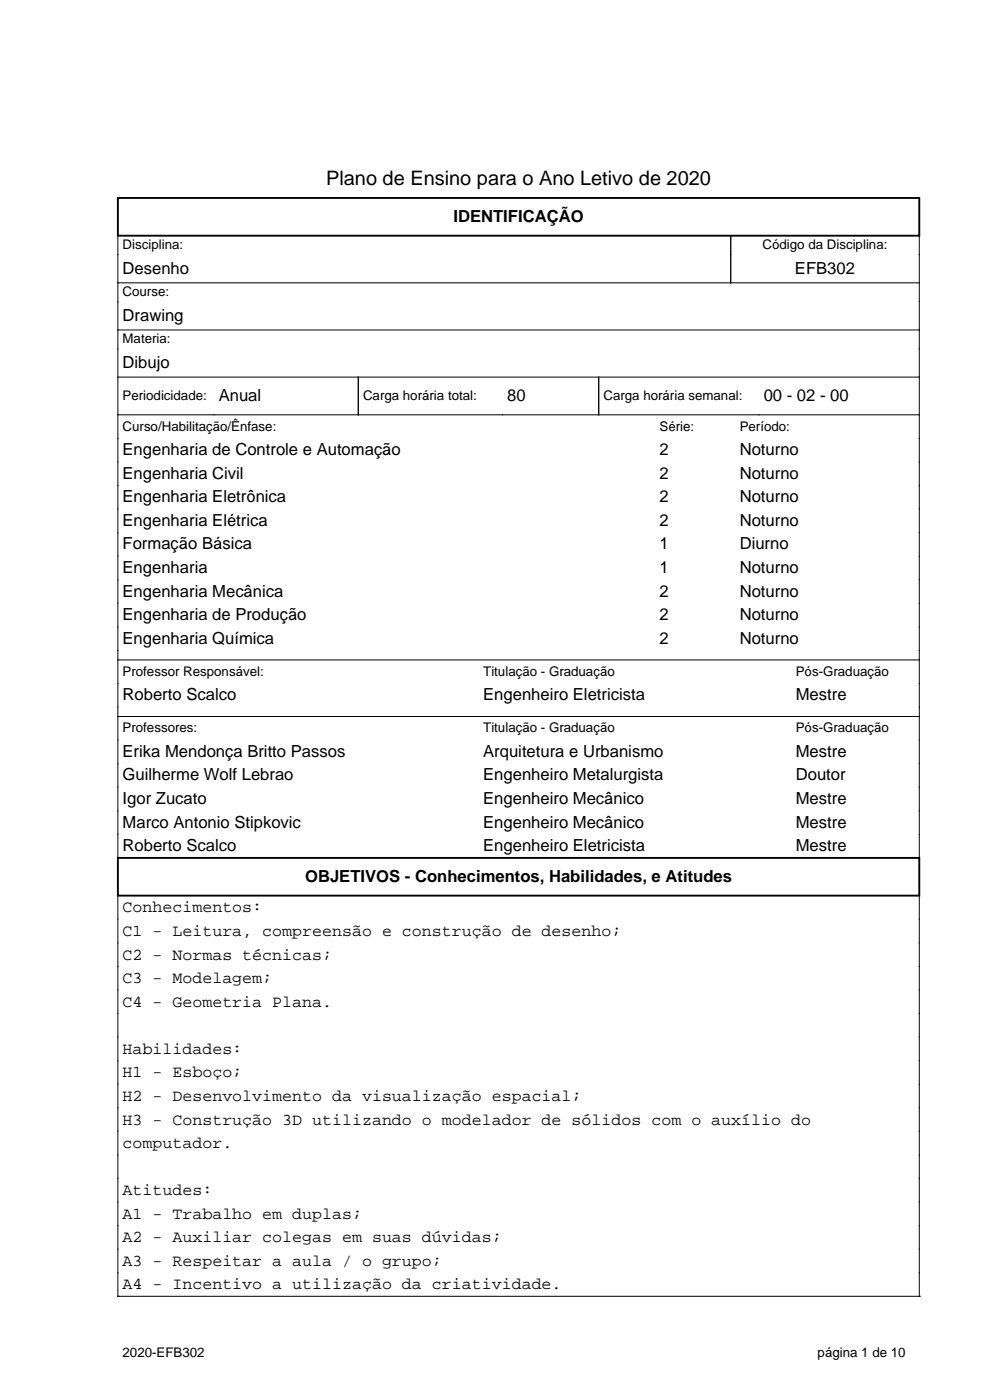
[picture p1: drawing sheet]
<svg xmlns="http://www.w3.org/2000/svg" width="210mm" height="297mm" viewBox="0 0 210 297" stroke-linecap="round" stroke-linejoin="round" font-family="sans-serif">
<defs><g id="words">
<text font-size="4.2" x="69.2" y="39.3">Plano de Ensino para o Ano Letivo de 2020</text>
<g font-size="3.5">
<text x="96.2" y="47.1">IDENTIFICAÇÃO</text>
<text x="26" y="58.1">Desenho</text>
<text x="168.6" y="58.1">EFB302</text>
<text x="26" y="68.1">Drawing</text>
<text x="26" y="78.1">Dibujo</text>
<text x="46.4" y="85.1">Anual</text>
<text x="107.6" y="85.1">80</text>
<text x="162" y="85.1">00 - 02 - 00</text>
<text x="26" y="96.6">Engenharia de Controle e Automação</text>
<text x="26" y="101.6">Engenharia Civil</text>
<text x="139.9" y="96.6">2</text>
<text x="139.9" y="101.6">2</text>
<text x="156.9" y="96.6">Noturno</text>
<text x="156.9" y="101.6">Noturno</text>
<text x="26" y="106.6">Engenharia Eletrônica</text>
<text x="139.9" y="106.6">2</text>
<text x="156.9" y="106.6">Noturno</text>
<text x="26" y="111.6">Engenharia Elétrica</text>
<text x="139.9" y="111.6">2</text>
<text x="156.9" y="111.6">Noturno</text>
<text x="26" y="116.6">Formação Básica</text>
<text x="139.9" y="116.6">1</text>
<text x="156.9" y="116.6">Diurno</text>
<text x="26" y="121.6">Engenharia</text>
<text x="139.9" y="121.6">1</text>
<text x="156.9" y="121.6">Noturno</text>
<text x="26" y="126.6">Engenharia Mecânica</text>
<text x="26" y="131.6">Engenharia de Produção</text>
<text x="139.9" y="126.6">2</text>
<text x="139.9" y="131.6">2</text>
<text x="156.9" y="126.6">Noturno</text>
<text x="156.9" y="131.6">Noturno</text>
<text x="26" y="136.6">Engenharia Química</text>
<text x="139.9" y="136.6">2</text>
<text x="156.9" y="136.6">Noturno</text>
<text x="26" y="148.6">Roberto Scalco</text>
<text x="102.5" y="148.6">Engenheiro Eletricista</text>
<text x="168.8" y="148.6">Mestre</text>
<text x="26" y="160.6">Erika Mendonça Britto Passos</text>
<text x="102.5" y="160.6">Arquitetura e Urbanismo</text>
<text x="168.8" y="160.6">Mestre</text>
<text x="26" y="165.6">Guilherme Wolf Lebrao</text>
<text x="102.5" y="165.6">Engenheiro Metalurgista</text>
<text x="168.8" y="165.6">Doutor</text>
<text x="26" y="170.6">Igor Zucato</text>
<text x="102.5" y="170.6">Engenheiro Mecânico</text>
<text x="168.8" y="170.6">Mestre</text>
<text x="26" y="175.6">Marco Antonio Stipkovic</text>
<text x="102.5" y="175.6">Engenheiro Mecânico</text>
<text x="168.8" y="175.6">Mestre</text>
<text x="26" y="180.6">Roberto Scalco</text>
<text x="102.5" y="180.6">Engenheiro Eletricista</text>
<text x="168.8" y="180.6">Mestre</text>
<text x="64.7" y="187.1">OBJETIVOS - Conhecimentos, Habilidades, e Atitudes</text>
<text x="26" y="193.6">Conhecimentos:</text>
<text x="26" y="198.6">C1 - Leitura, compreensão e construção de desenho;</text>
<text x="26" y="203.6">C2 - Normas técnicas;</text>
<text x="26" y="208.6">C3 - Modelagem;</text>
<text x="26" y="213.6">C4 - Geometria Plana.</text>
<text x="26" y="223.6">Habilidades:</text>
<text x="26" y="228.6">H1 - Esboço;</text>
<text x="26" y="233.6">H2 - Desenvolvimento da visualização espacial;</text>
<text x="26" y="238.6">H3 - Construção 3D utilizando o modelador de sólidos com o auxílio do</text>
<text x="26" y="243.6">computador.</text>
<text x="26" y="253.6">Atitudes:</text>
<text x="26" y="258.6">A1 - Trabalho em duplas;</text>
<text x="26" y="263.6">A2 - Auxiliar colegas em suas dúvidas;</text>
<text x="26" y="268.6">A3 - Respeitar a aula / o grupo;</text>
<text x="26" y="273.6">A4 - Incentivo a utilização da criatividade.</text>
</g>
<g font-size="2.8">
<text x="26" y="52.8">Disciplina:</text>
<text x="161.7" y="52.8">Código da Disciplina:</text>
<text x="26" y="62.8">Course:</text>
<text x="26" y="72.8">Materia:</text>
<text x="26" y="84.8">Periodicidade:</text>
<text x="77" y="84.8">Carga horária total:</text>
<text x="128" y="84.8">Carga horária semanal:</text>
<text x="26" y="91.3">Curso/Habilitação/Ênfase:</text>
<text x="139.9" y="91.3">Série:</text>
<text x="156.9" y="91.3">Período:</text>
<text x="26" y="143.3">Professor Responsável:</text>
<text x="102.5" y="143.3">Titulação - Graduação</text>
<text x="168.8" y="143.3">Pós-Graduação</text>
<text x="26" y="155.3">Professores:</text>
<text x="102.5" y="155.3">Titulação - Graduação</text>
<text x="168.8" y="155.3">Pós-Graduação</text>
<text x="26" y="287.8">2020-EFB302</text>
<text x="173.4" y="287.8">página 1 de 10</text>
</g>
</g></defs>
<path d="M25 42h170v8h-170zM25 182h170v8h-170z" fill="none" stroke="#000" stroke-width=".4"/>
<g fill="none" stroke="#000" stroke-width=".21">
<path d="M25 50v132M155 50v10M195 50v132M25 60h170M25 70h170M25 80h170M76 80v8M127 80v8M25 88h170M25 140h170M25 152h170M25 190v85"/>
<path d="M195 190v85M25 275h.1M25 275h170M195 275h.1"/>
</g>
<use href="#words"/>
</svg>
